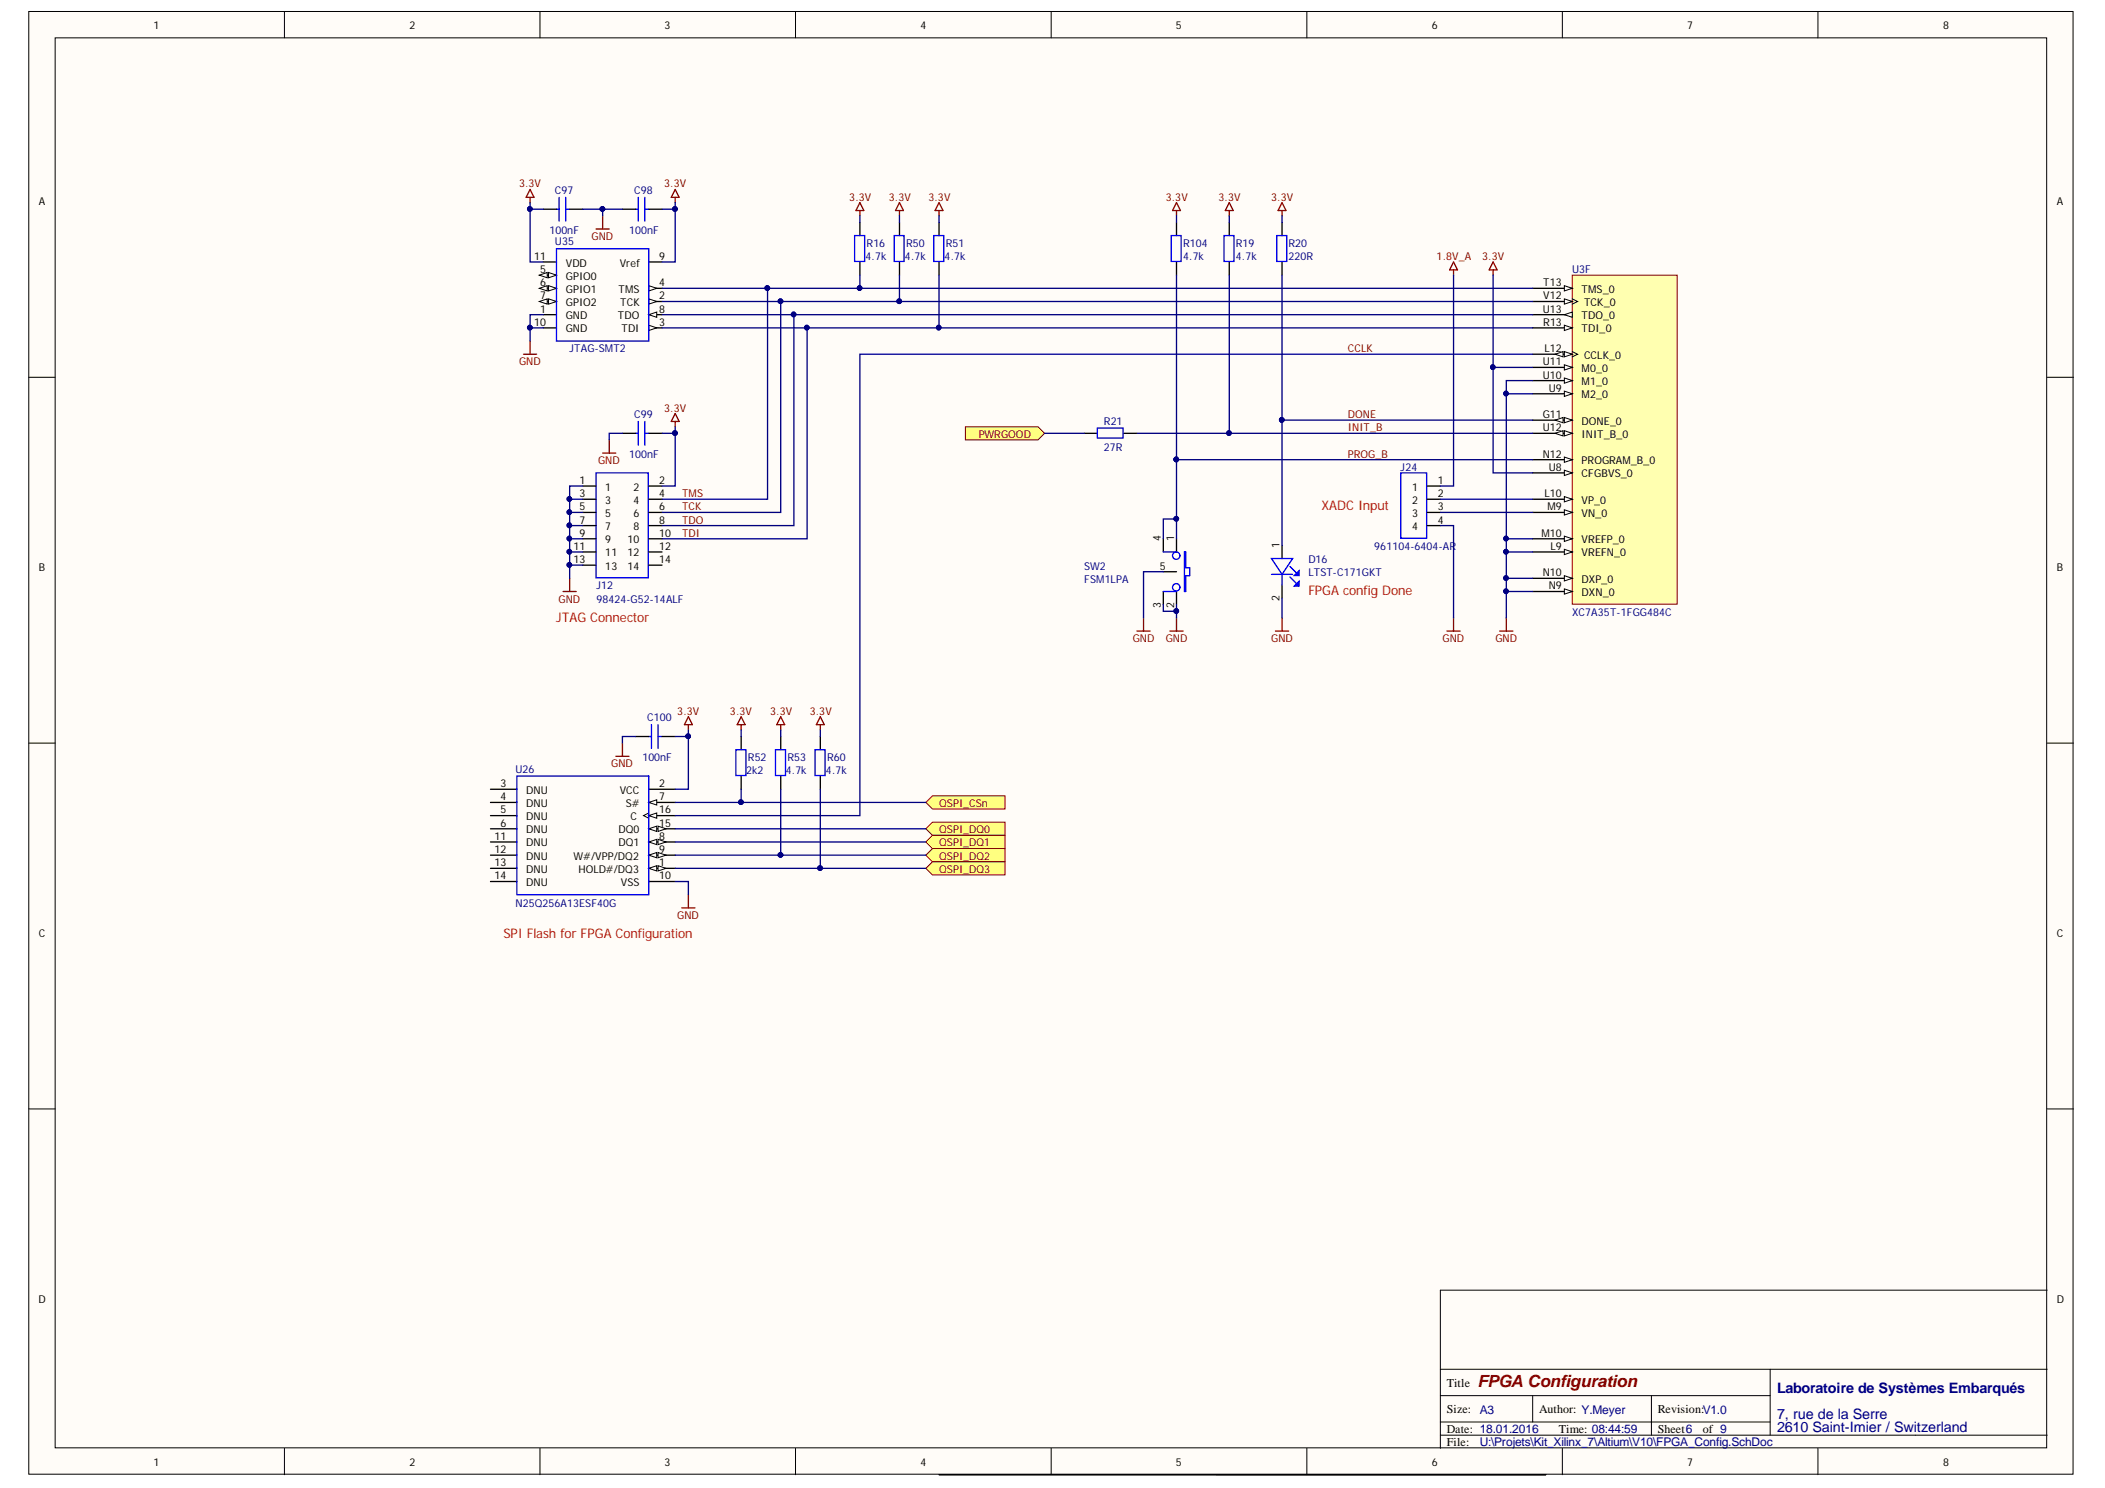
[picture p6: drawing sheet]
<svg xmlns="http://www.w3.org/2000/svg" width="297mm" height="210mm" viewBox="0 0 297 210" stroke-linecap="round" stroke-linejoin="round" font-family="sans-serif">
<defs><g id="words">
<text font-size="2.4" fill="#800000" x="208.5" y="195.6">FPGA Configuration</text>
<g font-size="2" fill="#000080">
<text x="250.8" y="196.5">Laboratoire de Systèmes Embarqués</text>
<text x="250.8" y="200.2">7, rue de la Serre</text>
<text x="250.8" y="202">2610 Saint-Imier / Switzerland</text>
</g>
<g font-size="1.9" fill="#f00">
<text x="186.5" y="71.9">XADC Input</text>
<text x="184.6" y="84">FPGA config Done</text>
<text x="78.5" y="87.7">JTAG Connector</text>
<text x="71" y="132.3">SPI Flash for FPGA Configuration</text>
</g>
<g font-size="1.7">
<text x="204.2" y="195.6">Title</text>
<text x="204.2" y="199.3">Size:</text>
<text x="204.2" y="202.1">Date: 18.01.2016</text>
<text x="204.2" y="204">File:</text>
<text x="217.2" y="199.3">Author: Y.Meyer</text>
<text x="220" y="202.1">Time: 08:44:59</text>
<text x="233.9" y="199.3">Revision:V1.0</text>
<text x="233.9" y="202.1">Sheet6</text>
<text x="240.3" y="202.1">of 9</text>
</g>
<g font-size="1.7" fill="#000080">
<text x="208.8" y="204">U:\Projets\Kit_Xilinx_7\Altium\V10\FPGA_Config.SchDoc</text>
<text x="208.8" y="199.5">A3</text>
</g>
<g font-size="1.5">
<text x="21.7" y="4.1">1</text>
<text x="57.8" y="4.1">2</text>
<text x="93.8" y="4.1">3</text>
<text x="129.9" y="4.1">4</text>
<text x="165.9" y="4.1">5</text>
<text x="202" y="4.1">6</text>
<text x="238.1" y="4.1">7</text>
<text x="274.2" y="4.1">8</text>
<text x="5.5" y="29">A</text>
<text x="290.3" y="29">A</text>
<text x="75.4" y="36.7">11</text>
<text x="76.2" y="38.5">5</text>
<text x="76.2" y="40.4">6</text>
<text x="79.8" y="39.5">GPIO0</text>
<text x="79.8" y="41.3">GPIO1</text>
<text x="79.8" y="37.6">VDD</text>
<text x="87.3" y="41.3">TMS</text>
<text x="87.4" y="37.6">Vref</text>
<text x="93" y="40.4">4</text>
<text x="93" y="36.7">9</text>
<text x="217.8" y="40.4">T13</text>
<text x="223.2" y="41.3">TMS_0</text>
<text x="75.4" y="46">10</text>
<text x="76.2" y="44.1">1</text>
<text x="76.2" y="42.2">7</text>
<text x="79.8" y="45">GND</text>
<text x="79.8" y="43.2">GPIO2</text>
<text x="79.8" y="46.9">GND</text>
<text x="87.2" y="45">TDO</text>
<text x="87.5" y="43.2">TCK</text>
<text x="87.7" y="46.9">TDI</text>
<text x="93" y="42.2">2</text>
<text x="93" y="46">3</text>
<text x="93" y="44.1">8</text>
<text x="217.7" y="44.1">U13</text>
<text x="217.8" y="42.2">V12</text>
<text x="217.8" y="46">R13</text>
<text x="223.2" y="46.9">TDI_0</text>
<text x="223.2" y="45">TDO_0</text>
<text x="223.5" y="43.2">TCK_0</text>
<text x="217.7" y="51.5">U11</text>
<text x="217.7" y="53.4">U10</text>
<text x="217.9" y="49.7">L12</text>
<text x="223.2" y="52.5">M0_0</text>
<text x="223.5" y="50.6">CCLK_0</text>
<text x="217.7" y="59">G11</text>
<text x="218.5" y="55.3">U9</text>
<text x="223.2" y="59.9">DONE_0</text>
<text x="223.2" y="54.3">M1_0</text>
<text x="223.2" y="56.2">M2_0</text>
<text x="217.7" y="60.8">U12</text>
<text x="217.7" y="64.6">N12</text>
<text x="223.2" y="61.8">INIT_B_0</text>
<text x="223.2" y="65.5">PROGRAM_B_0</text>
<text x="81.8" y="68.3">1</text>
<text x="81.8" y="70.1">3</text>
<text x="81.8" y="72">5</text>
<text x="85.4" y="69.2">1</text>
<text x="85.4" y="71.1">3</text>
<text x="89.4" y="69.2">2</text>
<text x="89.4" y="71.1">4</text>
<text x="93" y="68.3">2</text>
<text x="93" y="70.1">4</text>
<text x="93" y="72">6</text>
<text x="199.3" y="69.2">1</text>
<text x="199.3" y="71.1">2</text>
<text x="202.9" y="68.3">1</text>
<text x="202.9" y="70.1">2</text>
<text x="202.9" y="72">3</text>
<text x="217.9" y="70.1">L10</text>
<text x="218.4" y="72">M9</text>
<text x="218.5" y="66.4">U8</text>
<text x="223.2" y="71.1">VP_0</text>
<text x="223.2" y="67.3">CFGBVS_0</text>
<text x="80.9" y="77.6">11</text>
<text x="81.8" y="73.8">7</text>
<text x="81.8" y="75.7">9</text>
<text x="85.4" y="72.9">5</text>
<text x="85.4" y="74.8">7</text>
<text x="85.4" y="76.6">9</text>
<text x="88.5" y="76.6">10</text>
<text x="89.4" y="72.9">6</text>
<text x="89.4" y="74.8">8</text>
<text x="93" y="73.8">8</text>
<text x="93" y="75.7">10</text>
<text x="93" y="77.6">12</text>
<text x="163.8" y="76.4" transform="rotate(-90 163.8 76.4)">4</text>
<text x="165.7" y="76.4" transform="rotate(-90 165.7 76.4)">1</text>
<text x="180.6" y="77.3" transform="rotate(-90 180.6 77.3)">1</text>
<text x="199.3" y="72.9">3</text>
<text x="199.3" y="74.8">4</text>
<text x="202.9" y="73.8">4</text>
<text x="217.5" y="75.7">M10</text>
<text x="218.8" y="77.6">L9</text>
<text x="223.2" y="76.6">VREFP_0</text>
<text x="223.2" y="72.9">VN_0</text>
<text x="5.5" y="80.5">B</text>
<text x="80.9" y="79.4">13</text>
<text x="85.4" y="78.5">11</text>
<text x="85.4" y="80.4">13</text>
<text x="88.5" y="78.5">12</text>
<text x="88.5" y="80.4">14</text>
<text x="93" y="79.4">14</text>
<text x="163.6" y="80.4">5</text>
<text x="217.7" y="81.3">N10</text>
<text x="218.5" y="83.1">N9</text>
<text x="223.2" y="82.2">DXP_0</text>
<text x="223.2" y="78.5">VREFN_0</text>
<text x="290.3" y="80.5">B</text>
<text x="163.8" y="85.8" transform="rotate(-90 163.8 85.8)">3</text>
<text x="165.7" y="85.8" transform="rotate(-90 165.7 85.8)">2</text>
<text x="180.6" y="84.8" transform="rotate(-90 180.6 84.8)">2</text>
<text x="223.2" y="84.1">DXN_0</text>
<text x="70.6" y="111">3</text>
<text x="70.6" y="112.9">4</text>
<text x="74.3" y="112">DNU</text>
<text x="74.3" y="113.8">DNU</text>
<text x="87.4" y="112">VCC</text>
<text x="88.3" y="113.8">S#</text>
<text x="93" y="111">2</text>
<text x="93" y="112.9">7</text>
<text x="69.8" y="118.5">11</text>
<text x="70.6" y="114.7">5</text>
<text x="70.6" y="116.6">6</text>
<text x="74.3" y="115.7">DNU</text>
<text x="74.3" y="117.5">DNU</text>
<text x="74.3" y="119.4">DNU</text>
<text x="87.3" y="119.4">DQ1</text>
<text x="87.3" y="117.5">DQ0</text>
<text x="89" y="115.7">C</text>
<text x="93" y="118.5">8</text>
<text x="93" y="116.6">15</text>
<text x="93" y="114.7">16</text>
<text x="69.8" y="120.3">12</text>
<text x="69.8" y="122.2">13</text>
<text x="69.8" y="124">14</text>
<text x="74.3" y="121.3">DNU</text>
<text x="74.3" y="123.1">DNU</text>
<text x="74.3" y="125">DNU</text>
<text x="80.9" y="121.3">W#/VPP/DQ2</text>
<text x="81.6" y="123.1">HOLD#/DQ3</text>
<text x="87.6" y="125">VSS</text>
<text x="93" y="122.2">1</text>
<text x="93" y="120.3">9</text>
<text x="93" y="124">10</text>
<text x="5.5" y="132.2">C</text>
<text x="290.3" y="132.2">C</text>
<text x="5.4" y="183.8">D</text>
<text x="290.3" y="183.8">D</text>
<text x="21.7" y="206.8">1</text>
<text x="57.8" y="206.8">2</text>
<text x="93.8" y="206.8">3</text>
<text x="129.9" y="206.8">4</text>
<text x="165.9" y="206.8">5</text>
<text x="202" y="206.8">6</text>
<text x="238.1" y="206.8">7</text>
<text x="274.2" y="206.8">8</text>
</g>
<g font-size="1.5" fill="#800000">
<text x="73.2" y="26.4">3.3V</text>
<text x="93.7" y="26.4">3.3V</text>
<text x="119.8" y="28.3">3.3V</text>
<text x="125.4" y="28.3">3.3V</text>
<text x="131" y="28.3">3.3V</text>
<text x="164.5" y="28.3">3.3V</text>
<text x="171.9" y="28.3">3.3V</text>
<text x="179.4" y="28.3">3.3V</text>
<text x="83.5" y="33.9">GND</text>
<text x="202.7" y="36.7">1.8V_A</text>
<text x="209.1" y="36.7">3.3V</text>
<text x="73.2" y="51.5">GND</text>
<text x="190.2" y="49.7">CCLK</text>
<text x="93.7" y="58">3.3V</text>
<text x="190.2" y="59">DONE</text>
<text x="84.4" y="65.5">GND</text>
<text x="138.1" y="61.8">PWRGOOD</text>
<text x="190.2" y="64.6">PROG_B</text>
<text x="190.2" y="60.8">INIT_B</text>
<text x="96.2" y="70.1">TMS</text>
<text x="96.2" y="72">TCK</text>
<text x="96.2" y="75.7">TDI</text>
<text x="96.2" y="73.8">TDO</text>
<text x="78.8" y="85">GND</text>
<text x="159.8" y="90.6">GND</text>
<text x="164.5" y="90.6">GND</text>
<text x="179.4" y="90.6">GND</text>
<text x="203.6" y="90.6">GND</text>
<text x="211" y="90.6">GND</text>
<text x="95.6" y="100.8">3.3V</text>
<text x="103" y="100.8">3.3V</text>
<text x="108.7" y="100.8">3.3V</text>
<text x="114.3" y="100.8">3.3V</text>
<text x="86.3" y="108.2">GND</text>
<text x="132.5" y="113.8">QSPI_CSn</text>
<text x="132.5" y="117.5">QSPI_DQ0</text>
<text x="132.5" y="119.4">QSPI_DQ1</text>
<text x="132.5" y="121.3">QSPI_DQ2</text>
<text x="132.5" y="123.1">QSPI_DQ3</text>
<text x="95.6" y="129.6">GND</text>
</g>
<g font-size="1.5" fill="#000080">
<text x="78.3" y="27.4">C97</text>
<text x="89.5" y="27.4">C98</text>
<text x="77.6" y="33">100nF</text>
<text x="78.3" y="34.6">U35</text>
<text x="88.8" y="33">100nF</text>
<text x="122.3" y="34.8">R16</text>
<text x="127.9" y="34.8">R50</text>
<text x="133.5" y="34.8">R51</text>
<text x="166.9" y="34.8">R104</text>
<text x="174.4" y="34.8">R19</text>
<text x="181.8" y="34.8">R20</text>
<text x="122.1" y="36.7">4.7k</text>
<text x="127.7" y="36.7">4.7k</text>
<text x="133.3" y="36.7">4.7k</text>
<text x="166.9" y="36.7">4.7k</text>
<text x="174.4" y="36.7">4.7k</text>
<text x="181.8" y="36.7">220R</text>
<text x="221.8" y="38.5">U3F</text>
<text x="80.3" y="49.7">JTAG-SMT2</text>
<text x="89.5" y="59">C99</text>
<text x="155.8" y="59.9">R21</text>
<text x="88.8" y="64.6">100nF</text>
<text x="155.8" y="63.6">27R</text>
<text x="197.6" y="66.4">J24</text>
<text x="193.9" y="77.6">961104-6404-AR</text>
<text x="84.1" y="83.1">J12</text>
<text x="153" y="80.4">SW2</text>
<text x="153" y="82.2">FSM1LPA</text>
<text x="184.6" y="79.4">D16</text>
<text x="184.6" y="81.3">LTST-C171GKT</text>
<text x="84.1" y="85">98424-G52-14ALF</text>
<text x="221.8" y="86.9">XC7A35T-1FGG484C</text>
<text x="91.3" y="101.7">C100</text>
<text x="90.7" y="107.3">100nF</text>
<text x="105.5" y="107.3">R52</text>
<text x="111.1" y="107.3">R53</text>
<text x="116.7" y="107.3">R60</text>
<text x="72.7" y="109">U26</text>
<text x="105.3" y="109.2">2k2</text>
<text x="110.9" y="109.2">4.7k</text>
<text x="116.5" y="109.2">4.7k</text>
<text x="72.7" y="127.9">N25Q256A13ESF40G</text>
</g>
</g></defs>
<g fill="#fffcf8" stroke="#000" stroke-width=".14">
<path d="M4.1 1.6h288.4v206.4h-288.4z"/>
<path d="M7.8 5.3h281v198.9h-281z"/>
</g>
<g fill="none" stroke="#000" stroke-width=".14">
<path d="M40.1 1.6v3.7M76.2 1.6v3.7M112.3 1.6v3.7M148.3 1.6v3.7M184.4 1.6v3.7M220.5 1.6v3.7M256.5 1.6v3.7M4.1 53.2h3.7M288.9 53.2h3.7M4.1 104.8h3.7M288.9 104.8h3.7M4.1 156.4h3.7"/>
<path d="M288.9 156.4h3.7M203.2 196.9h46.6M203.2 193.2h85.7M216.3 196.9v3.7M233 196.9v5.6M249.8 193.2v9.3M288.9 182h-85.7v22.3M40.1 204.3v3.7M76.2 204.3v3.7M112.3 204.3v3.7M132.5 208h85.6M148.3 204.3v3.7"/>
<path d="M184.4 204.3v3.7M203.2 202.5h85.7M203.2 200.6h46.6M220.5 204.3v3.7M256.5 204.3v3.7"/>
</g>
<path d="M121.3 28.6l.6 1.1h-1.1zM121.3 29.7v.7M173.5 28.6l.5 1.1h-1.1zM173.5 29.7v.7M95.3 58.3l.5 1.2h-1.1zM95.3 59.5v.7M79.5 83.4h1.8M80.4 81.6v1.8M211.6 89h1.9M212.6 87.2v1.8" fill="none" stroke="#800000" stroke-width=".19"/>
<path d="M120.6 33.2h1.4v3.7h-1.4zM165.3 33.2h1.4v3.7h-1.4zM172.7 33.2h1.4v3.7h-1.4zM180.2 33.2h1.4v3.7h-1.4zM84.1 66.7h7.4v14.8h-7.4z" fill="none" stroke="#00f" stroke-width=".19"/>
<g fill="none" stroke="#000" stroke-width=".19">
<path d="M121.3 31.4v1.8M121.3 37v1.8M166 31.4v1.8M166 37v1.8M173.5 31.4v1.8M173.5 37v1.8M180.9 31.4v1.8M180.9 37v1.8M82.2 68.6h1.9M82.2 70.4h1.9M82.2 72.3h1.9M82.2 74.1h1.9"/>
<path d="M82.2 76h1.9M82.2 77.9h1.9M82.2 79.7h1.9M91.6 68.6h1.8M91.6 70.4h1.8M91.6 72.3h1.8M91.6 74.1h1.8M91.6 76h1.8M91.6 77.9h1.8M91.6 79.7h1.8"/>
</g>
<path d="M182.6 82.7l.7-.7v.7z" fill="#00f"/>
<path d="M182.6 82.7l.7-.7v.7z" fill="none" stroke="#00f" stroke-width=".14"/>
<path d="M182.6 81.2l.7-.7v.7z" fill="#00f"/>
<path d="M182.6 81.2l.7-.7v.7z" fill="none" stroke="#00f" stroke-width=".14"/>
<g fill="none" stroke="#00f" stroke-width=".19">
<path d="M164.2 77.9h1.8M167.1 77.9h.2v2.2h.6v1.1h-.6v2.2h-.2zM179.4 78.8h3l-1.5 2.2zM182 79.9l1 .9M164.2 83.4h1.8M179.4 81h3M180.9 81v1.5M182 81.4l1 .9"/>
<circle cx="166" cy="78.4" r=".52"/>
<circle cx="166" cy="82.8" r=".52"/>
</g>
<path d="M164.2 76v1.9M166 76v1.9M180.9 76.9v1.9M164.2 83.4v1.9M164.2 80.7h1.8M166 83.4v1.9M180.9 82.5v1.9" fill="none" stroke="#000" stroke-width=".19"/>
<path d="M160.4 89h1.9M161.4 87.2v1.8M165.1 89h1.8M166 87.2v1.8M180 89h1.8M180.9 87.2v1.8" fill="none" stroke="#800000" stroke-width=".19"/>
<path d="M221.9 38.8h14.8v46.4h-14.8z" fill="#ffffb0" stroke="#800000" stroke-width=".14"/>
<path d="M216.3 59.3h5.6" fill="none" stroke="#000" stroke-width=".19"/>
<path d="M220.7 58.9l1.2 .4-1.2 .3z" fill="#fffcf8"/>
<path d="M220.7 58.9l1.2 .4-1.2 .3z" fill="none" stroke="#000" stroke-width=".14"/>
<path d="M219.4 59.3l1.2-.4v.7z" fill="#fffcf8"/>
<path d="M219.4 59.3l1.2-.4v.7z" fill="none" stroke="#000" stroke-width=".14"/>
<path d="M216.3 81.6h5.6" fill="none" stroke="#000" stroke-width=".19"/>
<path d="M220.7 81.2l1.2 .4-1.2 .4z" fill="#fffcf8"/>
<path d="M220.7 81.2l1.2 .4-1.2 .4z" fill="none" stroke="#000" stroke-width=".14"/>
<path d="M216.3 76h5.6" fill="none" stroke="#000" stroke-width=".19"/>
<path d="M220.7 75.6l1.2 .4-1.2 .4z" fill="#fffcf8"/>
<path d="M220.7 75.6l1.2 .4-1.2 .4z" fill="none" stroke="#000" stroke-width=".14"/>
<path d="M216.3 72.3h5.6" fill="none" stroke="#000" stroke-width=".19"/>
<path d="M220.7 71.9l1.2 .4-1.2 .4z" fill="#fffcf8"/>
<path d="M221.9 42.2l.7 .3-.7 .4M220.7 71.9l1.2 .4-1.2 .4z" fill="none" stroke="#000" stroke-width=".14"/>
<path d="M216.3 42.5h5.6" fill="none" stroke="#000" stroke-width=".19"/>
<path d="M220.7 42.2l1.2 .3-1.2 .4z" fill="#fffcf8"/>
<path d="M220.7 42.2l1.2 .3-1.2 .4z" fill="none" stroke="#000" stroke-width=".14"/>
<path d="M216.3 83.4h5.6" fill="none" stroke="#000" stroke-width=".19"/>
<path d="M220.7 83.1l1.2 .3-1.2 .4z" fill="#fffcf8"/>
<path d="M220.7 83.1l1.2 .3-1.2 .4z" fill="none" stroke="#000" stroke-width=".14"/>
<path d="M216.3 77.9h5.6" fill="none" stroke="#000" stroke-width=".19"/>
<path d="M220.7 77.5l1.2 .4-1.2 .3z" fill="#fffcf8"/>
<path d="M220.7 77.5l1.2 .4-1.2 .3z" fill="none" stroke="#000" stroke-width=".14"/>
<path d="M216.3 70.4h5.6" fill="none" stroke="#000" stroke-width=".19"/>
<path d="M220.7 70.1l1.2 .3-1.2 .4z" fill="#fffcf8"/>
<path d="M221.9 49.6l.7 .4-.7 .3M220.7 70.1l1.2 .3-1.2 .4z" fill="none" stroke="#000" stroke-width=".14"/>
<path d="M216.3 50h5.6" fill="none" stroke="#000" stroke-width=".19"/>
<path d="M220.7 49.6l1.2 .4-1.2 .3z" fill="#fffcf8"/>
<path d="M220.7 49.6l1.2 .4-1.2 .3z" fill="none" stroke="#000" stroke-width=".14"/>
<path d="M219.4 50l1.2-.4v.7z" fill="#fffcf8"/>
<path d="M219.4 50l1.2-.4v.7z" fill="none" stroke="#000" stroke-width=".14"/>
<path d="M216.3 51.8h5.6" fill="none" stroke="#000" stroke-width=".19"/>
<path d="M220.7 51.5l1.2 .3-1.2 .4z" fill="#fffcf8"/>
<path d="M220.7 51.5l1.2 .3-1.2 .4z" fill="none" stroke="#000" stroke-width=".14"/>
<path d="M216.3 53.7h5.6" fill="none" stroke="#000" stroke-width=".19"/>
<path d="M220.7 53.3l1.2 .4-1.2 .4z" fill="#fffcf8"/>
<path d="M220.7 53.3l1.2 .4-1.2 .4z" fill="none" stroke="#000" stroke-width=".14"/>
<path d="M216.3 61.1h5.6" fill="none" stroke="#000" stroke-width=".19"/>
<path d="M220.7 60.8l1.2 .3-1.2 .4z" fill="#fffcf8"/>
<path d="M220.7 60.8l1.2 .3-1.2 .4z" fill="none" stroke="#000" stroke-width=".14"/>
<path d="M219.4 61.1l1.2-.3v.7z" fill="#fffcf8"/>
<path d="M219.4 61.1l1.2-.3v.7z" fill="none" stroke="#000" stroke-width=".14"/>
<path d="M216.3 46.3h5.6" fill="none" stroke="#000" stroke-width=".19"/>
<path d="M220.7 45.9l1.2 .4-1.2 .3z" fill="#fffcf8"/>
<path d="M220.7 45.9l1.2 .4-1.2 .3z" fill="none" stroke="#000" stroke-width=".14"/>
<path d="M216.3 44.4h5.6" fill="none" stroke="#000" stroke-width=".19"/>
<path d="M220.7 44.4l1.2-.4v.8z" fill="#fffcf8"/>
<path d="M220.7 44.4l1.2-.4v.8z" fill="none" stroke="#000" stroke-width=".14"/>
<path d="M216.3 55.5h5.6" fill="none" stroke="#000" stroke-width=".19"/>
<path d="M220.7 55.2l1.2 .3-1.2 .4z" fill="#fffcf8"/>
<path d="M220.7 55.2l1.2 .3-1.2 .4z" fill="none" stroke="#000" stroke-width=".14"/>
<path d="M216.3 66.7h5.6" fill="none" stroke="#000" stroke-width=".19"/>
<path d="M220.7 66.3l1.2 .4-1.2 .4z" fill="#fffcf8"/>
<path d="M220.7 66.3l1.2 .4-1.2 .4z" fill="none" stroke="#000" stroke-width=".14"/>
<path d="M216.3 64.8h5.6" fill="none" stroke="#000" stroke-width=".19"/>
<path d="M220.7 64.5l1.2 .3-1.2 .4z" fill="#fffcf8"/>
<path d="M220.7 64.5l1.2 .3-1.2 .4z" fill="none" stroke="#000" stroke-width=".14"/>
<path d="M216.3 40.7h5.6" fill="none" stroke="#000" stroke-width=".19"/>
<path d="M220.7 40.3l1.2 .4-1.2 .3z" fill="#fffcf8"/>
<path d="M220.7 40.3l1.2 .4-1.2 .3z" fill="none" stroke="#000" stroke-width=".14"/>
<path d="M210.7 37l.6 1.1h-1.2zM210.7 38.1v.7" fill="none" stroke="#800000" stroke-width=".19"/>
<path d="M91.6 122.5h3.7" fill="none" stroke="#000" stroke-width=".19"/>
<path d="M91.6 122.5l1.1-.4v.8z" fill="#fffcf8"/>
<path d="M91.6 122.5l1.1-.4v.8z" fill="none" stroke="#000" stroke-width=".14"/>
<path d="M92.9 122.1l1.1 .4-1.1 .4z" fill="#fffcf8"/>
<path d="M92.9 122.1l1.1 .4-1.1 .4z" fill="none" stroke="#000" stroke-width=".14"/>
<path d="M91.6 111.3h3.7M91.6 113.2h3.7" fill="none" stroke="#000" stroke-width=".19"/>
<path d="M91.6 113.2l1.1-.4v.8z" fill="#fffcf8"/>
<path d="M91.6 113.2l1.1-.4v.8z" fill="none" stroke="#000" stroke-width=".14"/>
<path d="M91.6 118.8h3.7" fill="none" stroke="#000" stroke-width=".19"/>
<path d="M91.6 118.8l1.1-.4v.7z" fill="#fffcf8"/>
<path d="M91.6 118.8l1.1-.4v.7z" fill="none" stroke="#000" stroke-width=".14"/>
<path d="M92.9 118.4l1.1 .4-1.1 .3z" fill="#fffcf8"/>
<path d="M92.9 118.4l1.1 .4-1.1 .3z" fill="none" stroke="#000" stroke-width=".14"/>
<path d="M91.6 120.6h3.7" fill="none" stroke="#000" stroke-width=".19"/>
<path d="M91.6 120.6l1.1-.3v.7z" fill="#fffcf8"/>
<path d="M91.6 120.6l1.1-.3v.7z" fill="none" stroke="#000" stroke-width=".14"/>
<path d="M92.9 120.3l1.1 .3-1.1 .4z" fill="#fffcf8"/>
<path d="M92.9 120.3l1.1 .3-1.1 .4z" fill="none" stroke="#000" stroke-width=".14"/>
<path d="M91.6 116.9h3.7M91.6 124.4h3.7" fill="none" stroke="#000" stroke-width=".19"/>
<path d="M91.6 116.9l1.1-.4v.8z" fill="#fffcf8"/>
<path d="M91.6 116.9l1.1-.4v.8z" fill="none" stroke="#000" stroke-width=".14"/>
<path d="M92.9 116.5l1.1 .4-1.1 .4z" fill="#fffcf8"/>
<path d="M91.6 114.7l-.8 .4 .8 .3M92.9 116.5l1.1 .4-1.1 .4z" fill="none" stroke="#000" stroke-width=".14"/>
<path d="M91.6 115.1h3.7" fill="none" stroke="#000" stroke-width=".19"/>
<path d="M91.6 115.1l1.1-.4v.7z" fill="#fffcf8"/>
<path d="M91.6 115.1l1.1-.4v.7z" fill="none" stroke="#000" stroke-width=".14"/>
<path d="M69.2 111.3h3.7M69.2 113.2h3.7M69.2 115.1h3.7M69.2 116.9h3.7M69.2 118.8h3.7M89.7 103.9h1.9M93.4 103.9h1.9M69.2 120.6h3.7M69.2 122.5h3.7M69.2 124.4h3.7" fill="none" stroke="#000" stroke-width=".19"/>
<path d="M72.9 109.5h18.7v16.7h-18.7zM91.6 103.9h.3M91.9 102.2v3.4M92.9 103.9h.5M92.9 102.2v3.4" fill="none" stroke="#00f" stroke-width=".19"/>
<path d="M86.9 106.7h1.9M87.8 104.8v1.9M97.1 102.2v.8M97.1 101.1l.6 1.1h-1.1zM96.2 128.1h1.9M97.1 126.2v1.9" fill="none" stroke="#800000" stroke-width=".19"/>
<g fill="#ffff80" stroke="#800000" stroke-width=".14">
<path d="M130.6 113.2l1-.9h10.2v1.8h-10.2z" fill-rule="evenodd"/>
<path d="M130.6 116.9l1-.9h10.2v1.8h-10.2z" fill-rule="evenodd"/>
<path d="M130.6 118.8l1-1h10.2v1.9h-10.2z" fill-rule="evenodd"/>
<path d="M130.6 120.6l1-.9h10.2v1.9h-10.2z" fill-rule="evenodd"/>
<path d="M130.6 122.5l1-.9h10.2v1.8h-10.2z" fill-rule="evenodd"/>
</g>
<path d="M76.7 44.4h1.8M91.6 42.5h1.8" fill="none" stroke="#000" stroke-width=".19"/>
<path d="M91.6 42.2l1.1 .3-1.1 .4z" fill="#fffcf8"/>
<path d="M91.6 42.2l1.1 .3-1.1 .4z" fill="none" stroke="#000" stroke-width=".14"/>
<path d="M91.6 46.3h1.8" fill="none" stroke="#000" stroke-width=".19"/>
<path d="M91.6 45.9l1.1 .4-1.1 .3z" fill="#fffcf8"/>
<path d="M91.6 45.9l1.1 .4-1.1 .3z" fill="none" stroke="#000" stroke-width=".14"/>
<path d="M91.6 40.7h1.8" fill="none" stroke="#000" stroke-width=".19"/>
<path d="M91.6 40.3l1.1 .4-1.1 .3z" fill="#fffcf8"/>
<path d="M91.6 40.3l1.1 .4-1.1 .3z" fill="none" stroke="#000" stroke-width=".14"/>
<path d="M76.7 38.8h1.8" fill="none" stroke="#000" stroke-width=".19"/>
<path d="M77.4 38.4l1.1 .4-1.1 .4z" fill="#fffcf8"/>
<path d="M77.4 38.4l1.1 .4-1.1 .4z" fill="none" stroke="#000" stroke-width=".14"/>
<path d="M76.1 38.8l1.1-.4v.8z" fill="#fffcf8"/>
<path d="M76.1 38.8l1.1-.4v.8z" fill="none" stroke="#000" stroke-width=".14"/>
<path d="M76.7 40.7h1.8" fill="none" stroke="#000" stroke-width=".19"/>
<path d="M77.4 40.3l1.1 .4-1.1 .3z" fill="#fffcf8"/>
<path d="M77.4 40.3l1.1 .4-1.1 .3z" fill="none" stroke="#000" stroke-width=".14"/>
<path d="M76.1 40.7l1.1-.4v.7z" fill="#fffcf8"/>
<path d="M76.1 40.7l1.1-.4v.7z" fill="none" stroke="#000" stroke-width=".14"/>
<path d="M76.7 42.5h1.8" fill="none" stroke="#000" stroke-width=".19"/>
<path d="M77.4 42.2l1.1 .3-1.1 .4z" fill="#fffcf8"/>
<path d="M77.4 42.2l1.1 .3-1.1 .4z" fill="none" stroke="#000" stroke-width=".14"/>
<path d="M76.1 42.5l1.1-.3v.7z" fill="#fffcf8"/>
<path d="M76.1 42.5l1.1-.3v.7z" fill="none" stroke="#000" stroke-width=".14"/>
<path d="M91.6 44.4h1.8" fill="none" stroke="#000" stroke-width=".19"/>
<path d="M91.6 44.4l1.1-.4v.8z" fill="#fffcf8"/>
<path d="M91.6 44.4l1.1-.4v.8z" fill="none" stroke="#000" stroke-width=".14"/>
<g fill="none" stroke="#000" stroke-width=".19">
<path d="M76.7 37h1.8M76.7 29.5h1.8M80.4 29.5h1.8M87.8 29.5h1.9M91.6 37h1.8M91.6 29.5h1.8M126.9 31.4v1.8M126.9 37v1.8M132.5 31.4v1.8M132.5 37v1.8M76.7 46.3h1.8M87.8 61.1h1.9"/>
<path d="M91.6 61.1h1.8M104.6 103.9v1.9M104.6 109.5v1.8M110.2 103.9v1.9M110.2 109.5v1.8M115.8 103.9v1.9M115.8 109.5v1.8"/>
</g>
<g fill="none" stroke="#00f" stroke-width=".19">
<path d="M78.5 35.1h13.1v13h-13.1zM78.5 29.5h.4M78.9 27.8v3.4M79.8 29.5h.6M79.8 27.8v3.4M89.7 29.5h.4M90.1 27.8v3.4M91 29.5h.6M91 27.8v3.4M126.2 33.2h1.4v3.7h-1.4zM131.8 33.2h1.4v3.7h-1.4zM90.1 59.5v3.3"/>
<path d="M91 59.5v3.3M89.7 61.1h.4M91 61.1h.6M103.8 105.8h1.5v3.6h-1.5zM109.4 105.8h1.4v3.6h-1.4zM115 105.8h1.4v3.6h-1.4z"/>
</g>
<g fill="none" stroke="#800000" stroke-width=".19">
<path d="M74.8 26.7l.6 1.1h-1.2zM74.8 27.8v.8M84.1 32.3h1.9M85 30.4v1.9M95.3 26.7l.5 1.1h-1.1zM95.3 27.8v.8M126.9 28.6l.6 1.1h-1.1zM126.9 29.7v.7M132.5 28.6l.6 1.1h-1.1zM132.5 29.7v.7M166 28.6l.6 1.1h-1.1zM166 29.7v.7"/>
<path d="M180.9 28.6l.6 1.1h-1.1zM180.9 29.7v.7M73.9 50h1.8M74.8 48.1v1.9M85 63.9h1.9M86 62.1v1.8M104.6 101.1l.5 1.1h-1.1zM104.6 102.2v.8M110.2 101.1l.5 1.1h-1.1zM110.2 102.2v.8M115.8 101.1l.5 1.1h-1.1zM115.8 102.2v.8"/>
</g>
<path d="M136.2 60.2h10.3l.9 .9-.9 1h-10.3z" fill-rule="evenodd" fill="#ffff80" stroke="#800000" stroke-width=".14"/>
<path d="M153 61.1h1.8M158.6 61.1h1.8M201.4 68.6h1.8M201.4 70.4h1.8M201.4 72.3h1.8M201.4 74.1h1.8" fill="none" stroke="#000" stroke-width=".19"/>
<path d="M154.8 60.4h3.7v1.4h-3.7zM197.7 66.7h3.6v9.2h-3.6z" fill="none" stroke="#00f" stroke-width=".19"/>
<path d="M205.1 37l.6 1.1h-1.1zM205.1 38.1v.7M204.2 89h1.8M205.1 87.2v1.8" fill="none" stroke="#800000" stroke-width=".19"/>
<g fill="none" stroke="#000080" stroke-width=".19">
<path d="M74.8 28.6v.9h1.9M74.8 29.5v7.5h1.9M82.2 29.5h2.8v.9M85 29.5h2.8M95.3 28.6v.9h-1.9M95.3 29.5v7.5h-1.9M121.3 30.4v1M121.3 38.8v1.9M126.9 30.4v1M126.9 38.8v3.7M132.5 30.4v1M132.5 38.8v7.5"/>
<path d="M166 30.4v1M166 38.8v26M173.5 38.8v22.3h42.8M173.5 30.4v1M180.9 30.4v1M180.9 38.8v38.1M205.1 38.8v29.8h-1.9M210.7 38.8v27.9h5.6M74.8 46.3h1.9M76.7 44.4h-1.9v3.7M93.4 46.3h122.9M93.4 44.4h122.9"/>
<path d="M93.4 42.5h122.9M93.4 40.7h122.9M108.3 40.7v29.7h-14.9M110.2 42.5v29.8h-16.8M112 44.4v29.7h-18.6M113.9 46.3v29.7h-20.5M180.9 59.3h35.4M210.7 51.8h5.6M212.6 55.5h3.7M216.3 50h-95v65.1h-26M216.3 53.7h-3.7v33.5M80.4 79.7h1.8"/>
<path d="M80.4 77.9h1.8M80.4 76h1.8M80.4 74.1h1.8M80.4 72.3h1.8M80.4 70.4h1.8M82.2 68.6h-1.8v13M87.8 61.1h-1.8v1M93.4 61.1h1.9M95.3 60.2v8.4h-1.9M147.4 61.1h5.6M160.4 61.1h13.1M166 73.2h-1.8v2.8"/>
<path d="M166 64.8v11.2M166 64.8h50.3M203.2 74.1h1.9v13.1M203.2 72.3h13.1M203.2 70.4h13.1M212.6 77.9h3.7M212.6 76h3.7M164.2 85.3v.9h1.8M164.2 80.7h-2.8v6.5M166 85.3v1.9M180.9 84.4v2.8M212.6 81.6h3.7"/>
<path d="M212.6 83.4h3.7M89.7 103.9h-1.9v.9M95.3 113.2h35.3M95.3 116.9h35.3M95.3 118.8h35.3M97.1 103v.9h-1.8M97.1 103.9v7.4h-1.8M104.6 103v.9M104.6 111.3v1.9M110.2 103v.9M110.2 111.3v9.3M115.8 103v.9"/>
<path d="M115.8 111.3v11.2M95.3 124.4h1.8v1.8M95.3 122.5h35.3M95.3 120.6h35.3"/>
</g>
<g fill="#000080" stroke="#000080" stroke-width=".14">
<circle cx="80.3" cy="79.7" r=".33"/>
<circle cx="80.3" cy="77.8" r=".33"/>
<circle cx="80.3" cy="76" r=".33"/>
<circle cx="80.3" cy="74.1" r=".33"/>
<circle cx="80.3" cy="72.2" r=".33"/>
<circle cx="80.3" cy="70.4" r=".33"/>
<circle cx="180.9" cy="59.2" r=".33"/>
<circle cx="166" cy="64.8" r=".33"/>
<circle cx="166" cy="86.2" r=".33"/>
<circle cx="166" cy="73.2" r=".33"/>
<circle cx="97.1" cy="103.9" r=".33"/>
<circle cx="74.8" cy="29.5" r=".33"/>
<circle cx="85" cy="29.5" r=".33"/>
<circle cx="95.2" cy="29.5" r=".33"/>
<circle cx="74.8" cy="46.2" r=".33"/>
<circle cx="95.2" cy="61.1" r=".33"/>
<circle cx="108.3" cy="40.6" r=".33"/>
<circle cx="110.1" cy="42.5" r=".33"/>
<circle cx="112" cy="44.4" r=".33"/>
<circle cx="113.8" cy="46.2" r=".33"/>
<circle cx="121.3" cy="40.6" r=".33"/>
<circle cx="126.9" cy="42.5" r=".33"/>
<circle cx="132.5" cy="46.2" r=".33"/>
<circle cx="104.5" cy="113.2" r=".33"/>
<circle cx="110.1" cy="120.6" r=".33"/>
<circle cx="115.7" cy="122.5" r=".33"/>
<circle cx="210.6" cy="51.8" r=".33"/>
<circle cx="212.5" cy="55.5" r=".33"/>
<circle cx="173.4" cy="61.1" r=".33"/>
<circle cx="212.5" cy="76" r=".33"/>
<circle cx="212.5" cy="77.8" r=".33"/>
<circle cx="212.5" cy="81.5" r=".33"/>
<circle cx="212.5" cy="83.4" r=".33"/>
</g>
<use href="#words"/>
</svg>
